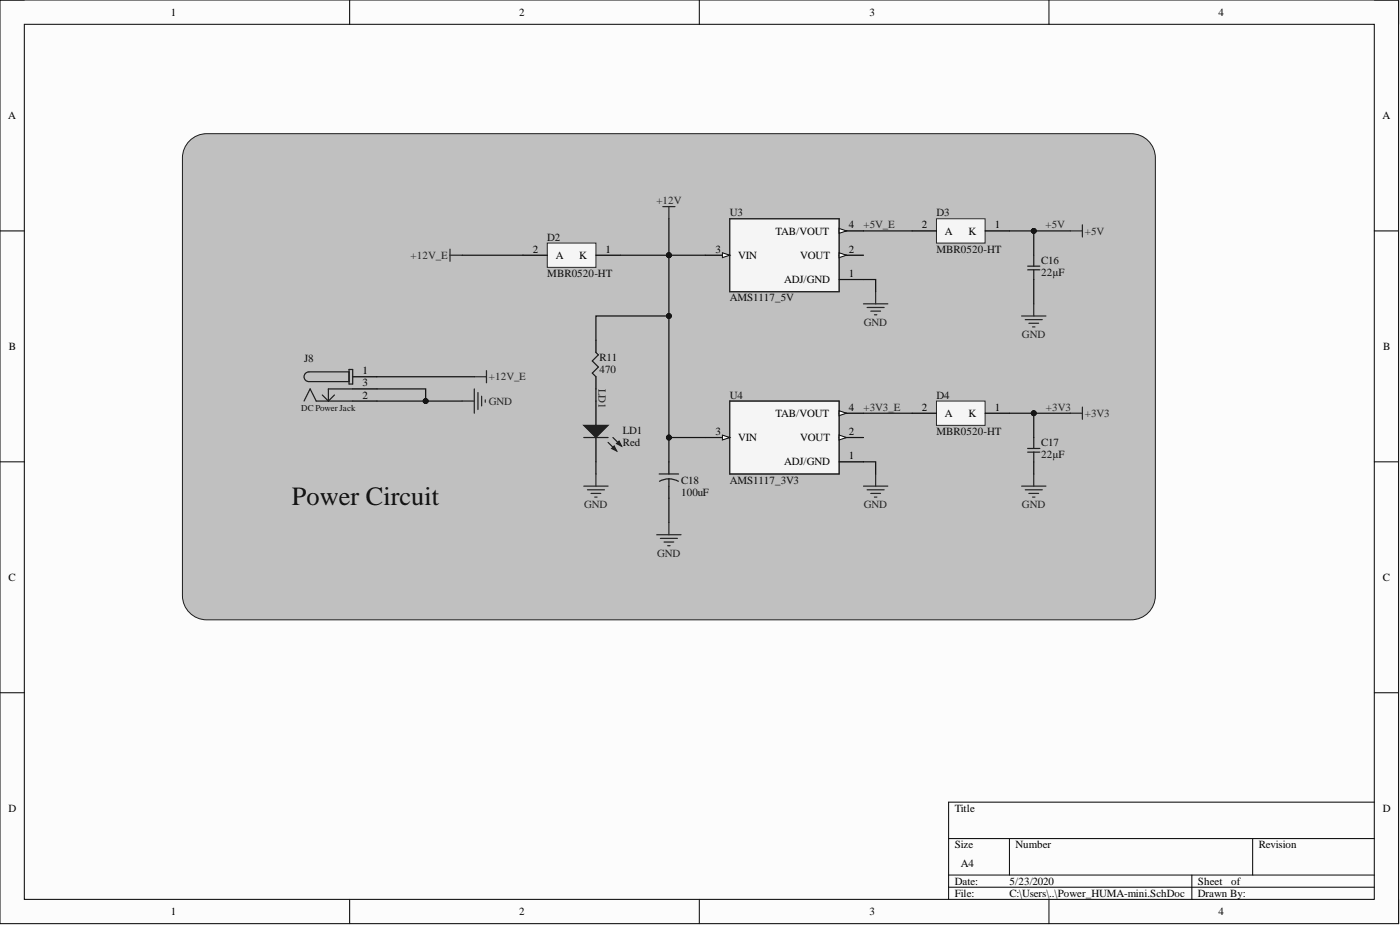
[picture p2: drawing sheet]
<svg xmlns="http://www.w3.org/2000/svg" width="292mm" height="193mm" viewBox="0 0 292 193" stroke-linecap="round" stroke-linejoin="round" font-family="sans-serif">
<defs><g id="words">
<text font-size="5.5" fill="#0e0e0e" x="60.9" y="105.3">Power Circuit</text>
<g font-size="2.3">
<text x="35.6" y="3.3">1</text>
<text x="108.4" y="3.3">2</text>
<text x="181.4" y="3.3">3</text>
<text x="254.3" y="3.3">4</text>
<text x="1.7" y="24.8">A</text>
<text x="288.4" y="24.8">A</text>
<text x="177.1" y="47.7">4</text>
<text x="192.3" y="47.7">2</text>
<text x="207.6" y="47.7">1</text>
<text x="111.1" y="52.7">2</text>
<text x="126.4" y="52.7">1</text>
<text x="149.3" y="52.7">3</text>
<text x="161.8" y="48.9">TAB/VOUT</text>
<text x="177.1" y="52.7">2</text>
<text x="197.2" y="48.9">A</text>
<text x="202.1" y="48.9">K</text>
<text x="116" y="54">A</text>
<text x="120.9" y="54">K</text>
<text x="154" y="54">VIN</text>
<text x="163.6" y="59.1">ADJ/GND</text>
<text x="167" y="54">VOUT</text>
<text x="177.1" y="57.8">1</text>
<text x="1.9" y="73">B</text>
<text x="288.6" y="73">B</text>
<text x="75.6" y="78.1">1</text>
<text x="75.6" y="80.6">3</text>
<text x="75.6" y="83.2">2</text>
<text x="161.8" y="87">TAB/VOUT</text>
<text x="177.1" y="85.7">4</text>
<text x="192.3" y="85.7">2</text>
<text x="197.2" y="87">A</text>
<text x="202.1" y="87">K</text>
<text x="207.6" y="85.7">1</text>
<text x="149.3" y="90.8">3</text>
<text x="154" y="92">VIN</text>
<text x="167" y="92">VOUT</text>
<text x="177.1" y="95.8">1</text>
<text x="177.1" y="90.8">2</text>
<text x="163.6" y="97.1">ADJ/GND</text>
<text x="1.8" y="121.2">C</text>
<text x="288.5" y="121.2">C</text>
<text x="1.8" y="169.4">D</text>
<text x="199.2" y="169.4">Title</text>
<text x="288.5" y="169.4">D</text>
<text x="199.2" y="177">Size</text>
<text x="211.9" y="177">Number</text>
<text x="262.6" y="177">Revision</text>
<text x="199.2" y="184.6">Date:</text>
<text x="200.5" y="180.8">A4</text>
<text x="210.6" y="184.6">5/23/2020</text>
<text x="249.9" y="184.6">Sheet</text>
<text x="256.9" y="184.6">of</text>
<text x="35.6" y="190.9">1</text>
<text x="108.4" y="190.9">2</text>
<text x="181.4" y="190.9">3</text>
<text x="199.2" y="187.1">File:</text>
<text x="210.6" y="187.1">C:\Users\..\Power_HUMA-mini.SchDoc</text>
<text x="249.9" y="187.1">Drawn By:</text>
<text x="254.3" y="190.9">4</text>
</g>
<g font-size="2.3" fill="#262626">
<text x="136.9" y="42.6">+12V</text>
<text x="180.2" y="47.7">+5V_E</text>
<text x="218.1" y="47.7">+5V</text>
<text x="226.3" y="48.9">+5V</text>
<text x="85.7" y="54">+12V_E</text>
<text x="180.2" y="67.9">GND</text>
<text x="213.2" y="70.5">GND</text>
<text x="102" y="79.4">+12V_E</text>
<text x="124.8" y="81.1" transform="rotate(90 124.8 81.1)">LD1</text>
<text x="102" y="84.4">GND</text>
<text x="180.2" y="85.7">+3V3_E</text>
<text x="218.2" y="85.7">+3V3</text>
<text x="226.3" y="87">+3V3</text>
<text x="121.9" y="106">GND</text>
<text x="180.2" y="106">GND</text>
<text x="213.2" y="106">GND</text>
<text x="137.1" y="116.1">GND</text>
</g>
<g font-size="2.3" fill="#0e0e0e">
<text x="152.2" y="45.1">U3</text>
<text x="195.4" y="45.1">D3</text>
<text x="114.2" y="50.2">D2</text>
<text x="195.4" y="52.7">MBR0520-HT</text>
<text x="114.2" y="57.8">MBR0520-HT</text>
<text x="217.2" y="55">C16</text>
<text x="217.2" y="57.6">22µF</text>
<text x="152.2" y="62.9">AMS1117_5V</text>
<text x="63.4" y="75.6">J8</text>
<text x="125.1" y="75.3">R11</text>
<text x="125.1" y="77.8">470</text>
<text x="152.2" y="83.2">U4</text>
<text x="195.4" y="83.2">D4</text>
<text x="129.9" y="90.5">LD1</text>
<text x="129.9" y="93">Red</text>
<text x="195.4" y="90.8">MBR0520-HT</text>
<text x="217.2" y="93">C17</text>
<text x="217.2" y="95.6">22µF</text>
<text x="142.1" y="100.9">C18</text>
<text x="152.2" y="100.9">AMS1117_3V3</text>
<text x="142.1" y="103.4">100uF</text>
</g>
<text font-size="1.9" fill="#0e0e0e" x="62.8" y="85.8">DC PowerJack</text>
</g></defs>
<path d="M0 0h291.8v192.7h-291.8z" fill-rule="evenodd" fill="#fcfcfc"/>
<path d="M0 0h291.8v192.7h-291.8z" fill="none" stroke="#000" stroke-width=".21"/>
<path d="M5.1 5.1h281.6v182.5h-281.6z" fill-rule="evenodd" fill="#fcfcfc"/>
<g fill="none" stroke="#000" stroke-width=".21">
<path d="M0 0h5.1M73 0v5.1M145.9 0v5.1M218.9 0v5.1M286.7 0h5.1v5.1M5.1 5.1h281.6v182.5h-281.6zM0 48.2h5.1M286.7 48.2h5.1M0 96.3h5.1M286.7 96.3h5.1M0 144.5h5.1M286.7 144.5h5.1"/>
<path d="M197.9 174.9h88.8M210.6 174.9v7.7M261.4 174.9v7.7M286.7 167.3h-88.8v20.3M73 187.6v5.1M145.9 187.6v5.1M197.9 182.6h88.8M197.9 185.1h88.8M218.9 187.6v5.1M248.7 182.6v5M291.8 187.6v5.1"/>
</g>
<path d="M39.3 29.7a5.1 5.1 0 0 1 3.8-1.8h192.9a5.1 5.1 0 0 1 5.1 5.1v91.2a5.1 5.1 0 0 1-5.1 5.1h-192.9a5.1 5.1 0 0 1-5-5.1v-91.2a5 5 0 0 1 1.2-3.3z" fill="#c0c0c0"/>
<path d="M39.3 29.7a5.1 5.1 0 0 1 3.8-1.8h192.9a5.1 5.1 0 0 1 5.1 5.1v91.2a5.1 5.1 0 0 1-5.1 5.1h-192.9a5.1 5.1 0 0 1-5-5.1v-91.2a5 5 0 0 1 1.2-3.3z" fill="none" stroke="#1c1c1c" stroke-width=".21"/>
<path d="M73.6 78.6h5.1M73.6 81.1h5.1M73.6 83.7h5.1" fill="none" stroke="#000" stroke-width=".25"/>
<path d="M72.8 77.6h-8.3a1.01 1.01 0 0 0-1.1 1 1.01 1.01 0 0 0 1.1 1h8.3M72.8 77.1h.8v3h-.8zM63.4 83.7l1.3-2.6 1.3 2.6h7.6M67.2 82.4l1.3 1.3M69.8 82.4l-1.3 1.3M73.6 81.1h-5.1v2.6" fill="none" stroke="#1c1c1c" stroke-width=".25"/>
<path d="M96.4 83.7h2.6M99 81.1v5.1M99.7 81.9v3.5M100.5 82.7v2M101.2 83.4v.5" fill="none" stroke="#262626" stroke-width=".25"/>
<path d="M152.2 45.6h22.9v15.2h-22.9z" fill-rule="evenodd" fill="#f5f5f5"/>
<path d="M152.2 45.6h22.9v15.2h-22.9z" fill="none" stroke="#262626" stroke-width=".21"/>
<path d="M152.2 45.6h22.9v15.2h-22.9z" fill="none" stroke="#262626" stroke-width=".25"/>
<path d="M175.1 58.3h5.1M175.1 53.2h5.1" fill="none" stroke="#000" stroke-width=".25"/>
<path d="M175.1 52.7l1.5 .5-1.5 .5z" fill="#fbfbfb"/>
<path d="M175.1 52.7l1.5 .5-1.5 .5z" fill="none" stroke="#000" stroke-width=".21"/>
<path d="M147.2 53.2h5" fill="none" stroke="#000" stroke-width=".25"/>
<path d="M150.7 52.7l1.5 .5-1.5 .5z" fill="#fbfbfb"/>
<path d="M150.7 52.7l1.5 .5-1.5 .5z" fill="none" stroke="#000" stroke-width=".21"/>
<path d="M175.1 48.2h5.1" fill="none" stroke="#000" stroke-width=".25"/>
<path d="M175.1 47.7l1.5 .5-1.5 .5z" fill="#fbfbfb"/>
<path d="M175.1 47.7l1.5 .5-1.5 .5z" fill="none" stroke="#000" stroke-width=".21"/>
<path d="M152.2 83.7h22.9v15.2h-22.9z" fill-rule="evenodd" fill="#f5f5f5"/>
<path d="M152.2 83.7h22.9v15.2h-22.9z" fill="none" stroke="#262626" stroke-width=".21"/>
<path d="M152.2 83.7h22.9v15.2h-22.9z" fill="none" stroke="#262626" stroke-width=".25"/>
<path d="M175.1 96.3h5.1M175.1 91.3h5.1" fill="none" stroke="#000" stroke-width=".25"/>
<path d="M175.1 90.8l1.5 .5-1.5 .5z" fill="#fbfbfb"/>
<path d="M175.1 90.8l1.5 .5-1.5 .5z" fill="none" stroke="#000" stroke-width=".21"/>
<path d="M147.2 91.3h5" fill="none" stroke="#000" stroke-width=".25"/>
<path d="M150.7 90.8l1.5 .5-1.5 .5z" fill="#fbfbfb"/>
<path d="M150.7 90.8l1.5 .5-1.5 .5z" fill="none" stroke="#000" stroke-width=".21"/>
<path d="M175.1 86.2h5.1" fill="none" stroke="#000" stroke-width=".25"/>
<path d="M175.1 85.7l1.5 .5-1.5 .5z" fill="#fbfbfb"/>
<path d="M175.1 85.7l1.5 .5-1.5 .5z" fill="none" stroke="#000" stroke-width=".21"/>
<path d="M114.2 50.7h10.1v5.1h-10.1z" fill-rule="evenodd" fill="#f5f5f5"/>
<path d="M114.2 50.7h10.1v5.1h-10.1z" fill="none" stroke="#262626" stroke-width=".21"/>
<path d="M109.1 53.2h5.1M124.3 53.2h5.1M139.6 96.3v2.6M139.6 101.4v2.6" fill="none" stroke="#000" stroke-width=".25"/>
<g fill="none" stroke="#262626" stroke-width=".25">
<path d="M93.9 52v2.5M93.9 53.2h2.5M180.2 63.4h5M180.9 64.1h3.6M181.7 64.9h2M182.4 65.7h.6M182.7 60.8v2.6M213.1 65.9h5.1M213.9 66.7h3.6M214.7 67.4h2M215.4 68.2h.5M215.7 63.4v2.5"/>
<path d="M182.7 98.9v2.5M215.7 98.9v2.5M137 111.6h5.1M137.8 112.3h3.5M138.5 113.1h2.1M139.3 113.8h.5M139.6 109v2.6M180.2 101.4h5M180.9 102.2h3.6M181.7 102.9h2M182.4 103.7h.6M213.1 101.4h5.1"/>
<path d="M213.9 102.2h3.6M214.7 102.9h2M215.4 103.7h.5"/>
</g>
<path d="M137.5 98.9h4.1M139.6 99.9l.8 .1 1.1 .4M139.6 99.9l-.9 .1-1.1 .4M139.6 99.9v1.5" fill="none" stroke="#1c1c1c" stroke-width=".25"/>
<path d="M195.4 45.6h10.1v5.1h-10.1z" fill-rule="evenodd" fill="#f5f5f5"/>
<path d="M195.4 45.6h10.1v5.1h-10.1z" fill="none" stroke="#262626" stroke-width=".21"/>
<path d="M190.3 48.2h5.1M205.5 48.2h5.1" fill="none" stroke="#000" stroke-width=".25"/>
<path d="M195.4 83.7h10.1v5h-10.1z" fill-rule="evenodd" fill="#f5f5f5"/>
<path d="M195.4 83.7h10.1v5h-10.1z" fill="none" stroke="#262626" stroke-width=".21"/>
<path d="M124.3 71v2.5M124.3 78.6v2.5M124.3 83.7v5M124.3 91.3v5M190.3 86.2h5.1M205.5 86.2h5.1" fill="none" stroke="#000" stroke-width=".25"/>
<g fill="none" stroke="#262626" stroke-width=".25">
<path d="M138.3 43.1h2.5M139.6 43.1v2.5M223.3 48.2h2.5M225.8 46.9v2.5M99 78.6h2.5M101.5 77.3v2.6M124.3 98.9v2.5M223.3 86.2h2.5M225.8 84.9v2.6M121.8 101.4h5.1M122.6 102.2h3.5M123.3 102.9h2.1"/>
<path d="M124.1 103.7h.5"/>
</g>
<path d="M214.4 56.3h2.6M214.4 55.5h2.6M215.7 53.2v2.3M215.7 56.3v2M124.3 73.5l.5 .5-1.2 1.3 1.2 1.3-1.2 1.2 .7 .8M214.4 94.3h2.6M214.4 93.6h2.6M215.7 91.3v2.3M215.7 94.3v2" fill="none" stroke="#1c1c1c" stroke-width=".25"/>
<path d="M121.8 88.7h5.1l-2.6 2.6z" fill="#1c1c1c"/>
<path d="M121.8 88.7h5.1l-2.6 2.6zM126.9 92.3l1.8 1.8" fill="none" stroke="#1c1c1c" stroke-width=".25"/>
<path d="M127.6 93.6l.5-.6 .6 1.1z" fill="#1c1c1c"/>
<path d="M121.8 91.3h5.1M127.6 93.6l.5-.6 .6 1.1zM127.9 91.3l1.8 1.7" fill="none" stroke="#1c1c1c" stroke-width=".25"/>
<path d="M128.7 92.5l.5-.5 .5 1z" fill="#1c1c1c"/>
<path d="M128.7 92.5l.5-.5 .5 1z" fill="none" stroke="#1c1c1c" stroke-width=".25"/>
<path d="M78.7 81.1h10.1v2.6h-10.1M124.3 81.1v2.6" fill="none" stroke="#0e0e0e" stroke-width=".25"/>
<circle cx="88.8" cy="83.7" r=".51" fill="#0e0e0e"/>
<circle cx="88.8" cy="83.7" r=".51" fill="none" stroke="#0e0e0e" stroke-width=".21"/>
<path d="M78.7 78.6h20.3M88.8 83.7h7.6" fill="none" stroke="#0e0e0e" stroke-width=".25"/>
<circle cx="88.8" cy="83.7" r=".51" fill="#0e0e0e"/>
<circle cx="88.8" cy="83.7" r=".51" fill="none" stroke="#0e0e0e" stroke-width=".21"/>
<path d="M96.4 53.2h12.7M139.6 65.9h-15.3v5.1" fill="none" stroke="#0e0e0e" stroke-width=".25"/>
<circle cx="139.6" cy="65.9" r=".51" fill="#0e0e0e"/>
<circle cx="139.6" cy="65.9" r=".51" fill="none" stroke="#0e0e0e" stroke-width=".21"/>
<path d="M129.4 53.2h17.8" fill="none" stroke="#0e0e0e" stroke-width=".25"/>
<circle cx="139.6" cy="53.2" r=".51" fill="#0e0e0e"/>
<circle cx="139.6" cy="53.2" r=".51" fill="none" stroke="#0e0e0e" stroke-width=".21"/>
<path d="M139.6 53.2v38.1h7.6" fill="none" stroke="#0e0e0e" stroke-width=".25"/>
<circle cx="139.6" cy="91.3" r=".51" fill="#0e0e0e"/>
<circle cx="139.6" cy="91.3" r=".51" fill="none" stroke="#0e0e0e" stroke-width=".21"/>
<circle cx="139.6" cy="65.9" r=".51" fill="#0e0e0e"/>
<circle cx="139.6" cy="65.9" r=".51" fill="none" stroke="#0e0e0e" stroke-width=".21"/>
<circle cx="139.6" cy="53.2" r=".51" fill="#0e0e0e"/>
<circle cx="139.6" cy="53.2" r=".51" fill="none" stroke="#0e0e0e" stroke-width=".21"/>
<path d="M180.2 58.3h2.5v2.5M180.2 48.2h10.1M180.2 96.3h2.5v2.6M180.2 86.2h10.1M210.6 86.2h12.7" fill="none" stroke="#0e0e0e" stroke-width=".25"/>
<circle cx="215.7" cy="86.2" r=".51" fill="#0e0e0e"/>
<circle cx="215.7" cy="86.2" r=".51" fill="none" stroke="#0e0e0e" stroke-width=".21"/>
<path d="M210.6 48.2h12.7" fill="none" stroke="#0e0e0e" stroke-width=".25"/>
<circle cx="215.7" cy="48.2" r=".51" fill="#0e0e0e"/>
<circle cx="215.7" cy="48.2" r=".51" fill="none" stroke="#0e0e0e" stroke-width=".21"/>
<path d="M124.3 96.3v2.6M139.6 91.3v5M139.6 104v5" fill="none" stroke="#0e0e0e" stroke-width=".25"/>
<circle cx="139.6" cy="91.3" r=".51" fill="#0e0e0e"/>
<circle cx="139.6" cy="91.3" r=".51" fill="none" stroke="#0e0e0e" stroke-width=".21"/>
<path d="M139.6 45.6v7.6" fill="none" stroke="#0e0e0e" stroke-width=".25"/>
<circle cx="139.6" cy="53.2" r=".51" fill="#0e0e0e"/>
<circle cx="139.6" cy="53.2" r=".51" fill="none" stroke="#0e0e0e" stroke-width=".21"/>
<path d="M215.7 86.2v5.1M215.7 96.3v2.6" fill="none" stroke="#0e0e0e" stroke-width=".25"/>
<circle cx="215.7" cy="86.2" r=".51" fill="#0e0e0e"/>
<circle cx="215.7" cy="86.2" r=".51" fill="none" stroke="#0e0e0e" stroke-width=".21"/>
<path d="M215.7 48.2v5M215.7 58.3v5.1" fill="none" stroke="#0e0e0e" stroke-width=".25"/>
<circle cx="215.7" cy="48.2" r=".51" fill="#0e0e0e"/>
<circle cx="215.7" cy="48.2" r=".51" fill="none" stroke="#0e0e0e" stroke-width=".21"/>
<use href="#words"/>
</svg>
